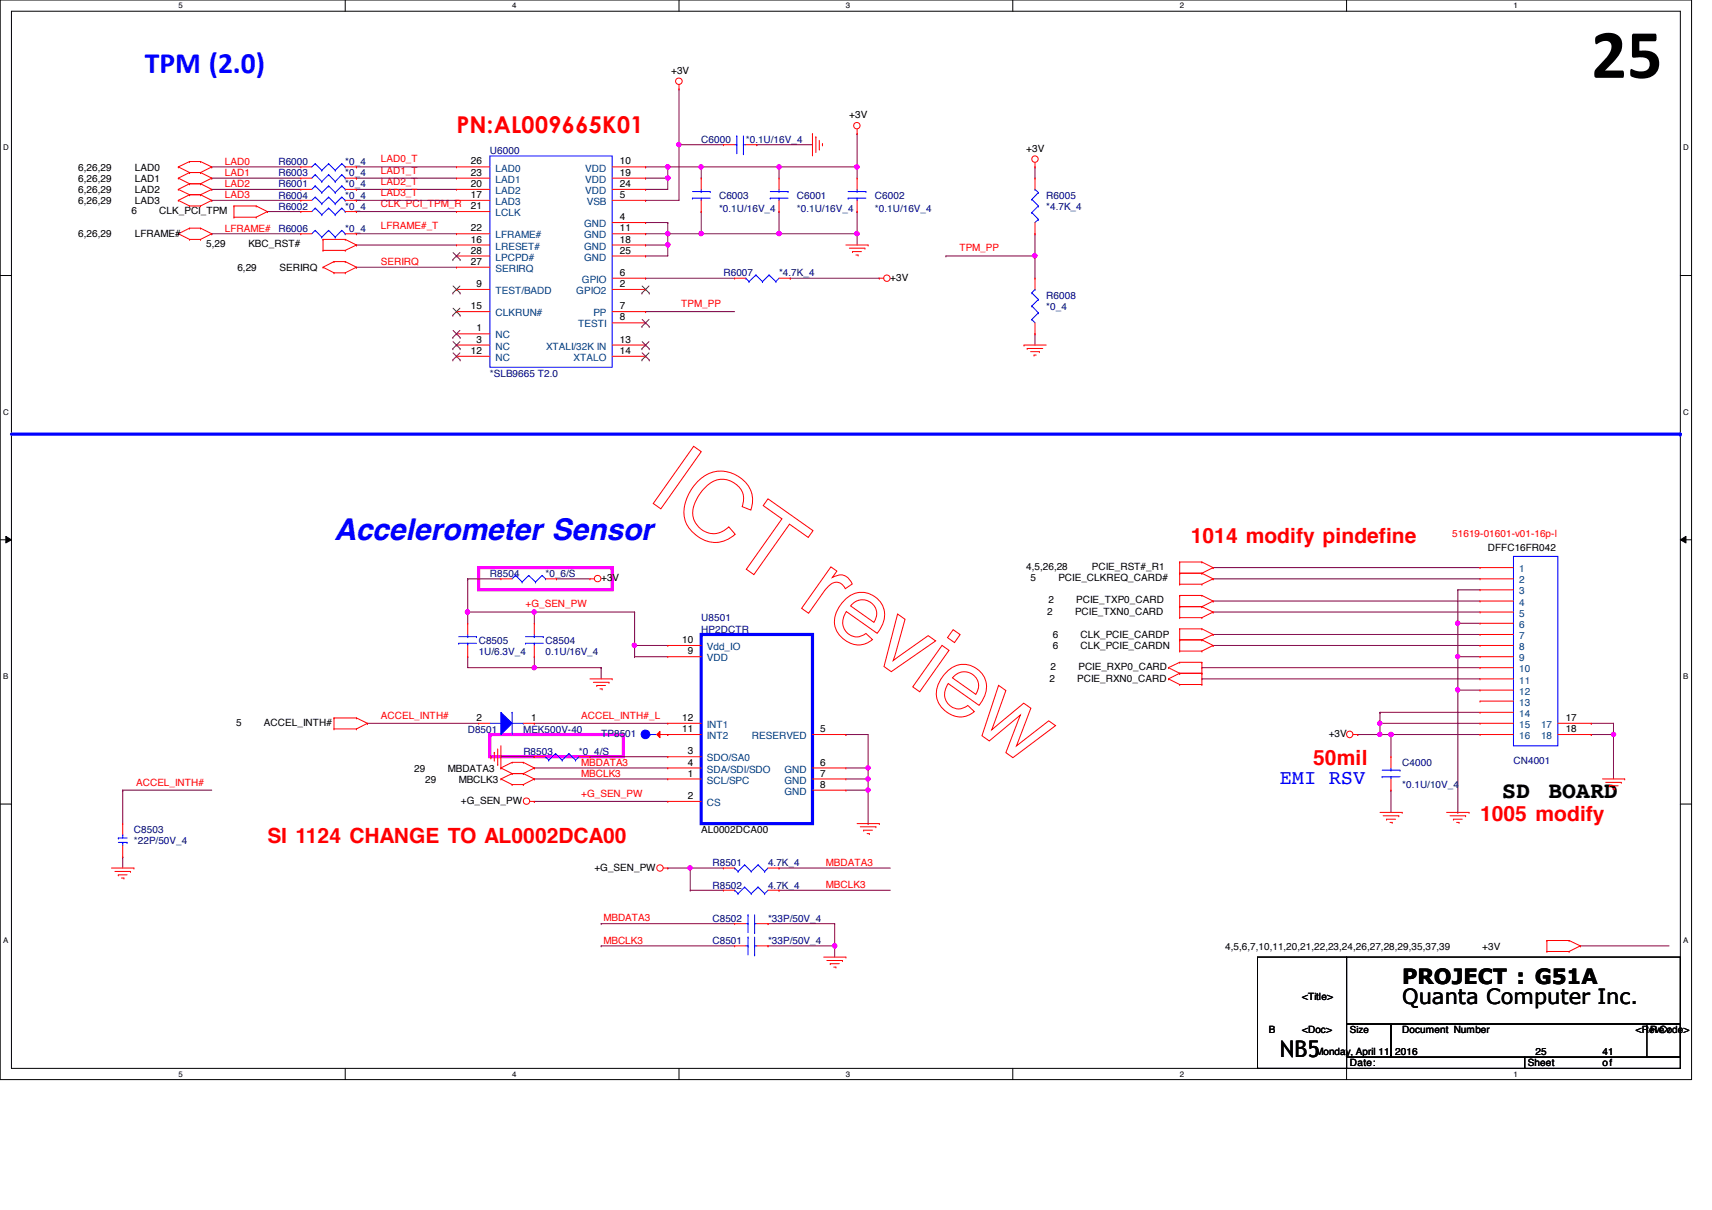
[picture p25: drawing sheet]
<svg xmlns="http://www.w3.org/2000/svg" width="297mm" height="210mm" viewBox="0 0 297 210" stroke-linecap="round" stroke-linejoin="round" font-family="sans-serif">
<defs><g id="words">
<text font-size="12.1" x="276.1" y="13.5">25</text>
<text font-size="5.2" fill="#00f" x="58" y="93.6">Accelerometer Sensor</text>
<text font-size="5.1" fill="#00f" x="25.1" y="12.6">TPM (2.0)</text>
<text font-size="4" fill="#f00" x="79.2" y="23.2">PN:AL009665K01</text>
<g font-size="4">
<text x="260.6" y="138.5">SD</text>
<text x="268.6" y="138.5">BOARD</text>
<text x="222" y="183.4">NB5</text>
</g>
<g font-size="3.6" fill="#f00">
<text x="206.6" y="94.1">1014 modify pindefine</text>
<text x="227.8" y="132.8">50mil</text>
<text x="256.8" y="142.4">1005 modify</text>
<text x="46.4" y="146.3">SI 1124 CHANGE TO AL0002DCA00</text>
</g>
<text font-size="3.6" fill="#00f" x="222" y="136">EMI RSV</text>
<g font-size="3.6">
<text x="243.3" y="170.7">PROJECT : G51A</text>
<text x="243.3" y="174.2">Quanta Computer Inc.</text>
</g>
<g font-size="1.7">
<text x="116.5" y="12.8">+3V</text>
<text x="147.4" y="20.5">+3V</text>
<text x="13.6" y="29.6">6,26,29</text>
<text x="23.4" y="29.6">LAD0</text>
<text x="81.7" y="28.5">26</text>
<text x="107.6" y="28.5">10</text>
<text x="178.1" y="26.3">+3V</text>
<text x="13.6" y="31.5">6,26,29</text>
<text x="13.6" y="33.5">6,26,29</text>
<text x="13.6" y="35.4">6,26,29</text>
<text x="23.4" y="31.5">LAD1</text>
<text x="23.4" y="33.5">LAD2</text>
<text x="23.4" y="35.4">LAD3</text>
<text x="81.7" y="34.3">17</text>
<text x="81.7" y="32.4">20</text>
<text x="81.7" y="30.5">23</text>
<text x="107.6" y="32.4">24</text>
<text x="107.6" y="30.5">19</text>
<text x="107.6" y="34.3">5</text>
<text x="13.6" y="41.2">6,26,29</text>
<text x="22.8" y="37.1">6</text>
<text x="23.4" y="41.2">LFRAME#</text>
<text x="27.6" y="37.1">CLK_PCI_TPM</text>
<text x="81.7" y="40.1">22</text>
<text x="81.7" y="36.3">21</text>
<text x="107.6" y="38.2">4</text>
<text x="107.6" y="40.1">11</text>
<text x="35.8" y="42.9">5,29</text>
<text x="41.2" y="47">6,29</text>
<text x="43.1" y="42.9">KBC_RST#</text>
<text x="48.5" y="47">SERIRQ</text>
<text x="81.7" y="42.1">16</text>
<text x="81.7" y="45.9">27</text>
<text x="81.7" y="44">28</text>
<text x="107.6" y="47.8">6</text>
<text x="107.6" y="42.1">18</text>
<text x="107.6" y="44">25</text>
<text x="81.7" y="53.6">15</text>
<text x="82.7" y="49.8">9</text>
<text x="107.6" y="49.8">2</text>
<text x="107.6" y="53.6">7</text>
<text x="154.5" y="48.7">+3V</text>
<text x="82.7" y="59.4">3</text>
<text x="82.7" y="57.5">1</text>
<text x="107.6" y="55.6">8</text>
<text x="107.6" y="59.4">13</text>
<text x="81.7" y="61.4">12</text>
<text x="107.6" y="61.4">14</text>
<text x="258.1" y="95.6">DFFC16FR042</text>
<text x="104.3" y="100.8">+3V</text>
<text x="178.1" y="98.9">4,5,26,28</text>
<text x="178.8" y="100.8">5</text>
<text x="183.6" y="100.8">PCIE_CLKREQ_CARD#</text>
<text x="189.4" y="98.9">PCIE_RST#_R1</text>
<text x="181.7" y="106.6">2</text>
<text x="181.9" y="104.7">2</text>
<text x="186.5" y="106.6">PCIE_TXN0_CARD</text>
<text x="186.7" y="104.7">PCIE_TXP0_CARD</text>
<text x="118.4" y="111.5">10</text>
<text x="119.3" y="113.5">9</text>
<text x="182.7" y="110.7">6</text>
<text x="182.7" y="112.6">6</text>
<text x="187.5" y="110.7">CLK_PCIE_CARDP</text>
<text x="187.5" y="112.6">CLK_PCIE_CARDN</text>
<text x="182.1" y="118.2">2</text>
<text x="182.3" y="116.3">2</text>
<text x="186.9" y="118.2">PCIE_RXN0_CARD</text>
<text x="187.1" y="116.3">PCIE_RXP0_CARD</text>
<text x="41" y="125.9">5</text>
<text x="45.8" y="125.9">ACCEL_INTH#</text>
<text x="82.7" y="125.1">2</text>
<text x="92.2" y="125.1">1</text>
<text x="118.4" y="125.1">12</text>
<text x="271.6" y="125.1">17</text>
<text x="118.4" y="127">11</text>
<text x="119.3" y="130.9">3</text>
<text x="142.3" y="127">5</text>
<text x="230.5" y="127.9">+3V</text>
<text x="271.6" y="127">18</text>
<text x="71.9" y="133.9">29</text>
<text x="73.8" y="135.8">29</text>
<text x="77.7" y="133.9">MBDATA3</text>
<text x="79.6" y="135.8">MBCLK3</text>
<text x="119.3" y="134.7">1</text>
<text x="119.3" y="132.8">4</text>
<text x="142.3" y="134.7">7</text>
<text x="142.3" y="136.7">8</text>
<text x="142.3" y="132.8">6</text>
<text x="80" y="139.4">+G_SEN_PW</text>
<text x="119.3" y="138.6">2</text>
<text x="121.7" y="144.5">AL0002DCA00</text>
<text x="103.1" y="151">+G_SEN_PW</text>
<text x="212.6" y="164.8">4,5,6,7,10,11,20,21,22,23,24,26,27,28,29,35,37,39</text>
<text x="257.2" y="164.8">+3V</text>
<text x="225.9" y="173.4">&lt;Title&gt;</text>
<text x="220.1" y="179.2">B</text>
<text x="225.9" y="179.2">&lt;Doc&gt;</text>
<text x="234.2" y="179.2">Size</text>
<text x="243.3" y="179.2">Document Number</text>
<text x="283.8" y="179.2">&lt;RevCode&gt;</text>
<text x="286.3" y="179.2">Rev</text>
<text x="228.2" y="183.1">Monday, April 11, 2016</text>
<text x="234.2" y="185">Date:</text>
<text x="265.1" y="185">Sheet</text>
<text x="266.4" y="183.1">25</text>
<text x="278" y="183.1">41</text>
<text x="278" y="185">of</text>
</g>
<g font-size="1.7" fill="#f00">
<text x="39" y="28.6">LAD0</text>
<text x="66.1" y="28.2">LAD0_T</text>
<text x="39" y="32.5">LAD2</text>
<text x="39" y="30.5">LAD1</text>
<text x="39" y="34.4">LAD3</text>
<text x="66.1" y="35.9">CLK_PCI_TPM_R</text>
<text x="66.1" y="32">LAD2_T</text>
<text x="66.1" y="30.1">LAD1_T</text>
<text x="66.1" y="34">LAD3_T</text>
<text x="39" y="40.2">LFRAME#</text>
<text x="66.1" y="39.8">LFRAME#_T</text>
<text x="66.1" y="46">SERIRQ</text>
<text x="166.5" y="43.6">TPM_PP</text>
<text x="118.2" y="53.3">TPM_PP</text>
<text x="252" y="93.1">51619-01601-v01-16p-l</text>
<text x="91.2" y="105.4">+G_SEN_PW</text>
<text x="66.1" y="124.7">ACCEL_INTH#</text>
<text x="100.8" y="124.7">ACCEL_INTH#_L</text>
<text x="23.6" y="136.3">ACCEL_INTH#</text>
<text x="100.8" y="132.8">MBDATA3</text>
<text x="100.8" y="134.7">MBCLK3</text>
<text x="100.8" y="138.2">+G_SEN_PW</text>
<text x="143.3" y="150.2">MBDATA3</text>
<text x="143.3" y="154.1">MBCLK3</text>
<text x="104.7" y="159.9">MBDATA3</text>
<text x="104.7" y="163.7">MBCLK3</text>
</g>
<g font-size="1.7" fill="#000080">
<text x="48.3" y="28.7">R6000</text>
<text x="59.9" y="28.7">*0_4</text>
<text x="85" y="26.7">U6000</text>
<text x="121.7" y="24.8">C6000</text>
<text x="129.4" y="24.8">*0.1U/16V_4</text>
<text x="48.3" y="34.5">R6004</text>
<text x="48.3" y="32.5">R6001</text>
<text x="48.3" y="30.6">R6003</text>
<text x="59.9" y="34.5">*0_4</text>
<text x="59.9" y="32.5">*0_4</text>
<text x="59.9" y="30.6">*0_4</text>
<text x="124.8" y="34.5">C6003</text>
<text x="138.3" y="34.5">C6001</text>
<text x="151.8" y="34.5">C6002</text>
<text x="181.5" y="34.5">R6005</text>
<text x="48.3" y="36.4">R6002</text>
<text x="48.3" y="40.2">R6006</text>
<text x="59.9" y="36.4">*0_4</text>
<text x="59.9" y="40.2">*0_4</text>
<text x="124.8" y="36.7">*0.1U/16V_4</text>
<text x="138.3" y="36.7">*0.1U/16V_4</text>
<text x="151.8" y="36.7">*0.1U/16V_4</text>
<text x="181.5" y="36.4">*4.7K_4</text>
<text x="125.5" y="48">R6007</text>
<text x="135.2" y="48">*4.7K_4</text>
<text x="181.5" y="51.8">R6008</text>
<text x="181.5" y="53.8">*0_4</text>
<text x="85" y="65.3">*SLB9665 T2.0</text>
<text x="85" y="100.1">R8504</text>
<text x="94.7" y="100.1">*0_6/S</text>
<text x="121.7" y="107.8">U8501</text>
<text x="83.1" y="111.7">C8505</text>
<text x="83.1" y="113.6">1U/6.3V_4</text>
<text x="94.7" y="111.7">C8504</text>
<text x="94.7" y="113.6">0.1U/16V_4</text>
<text x="121.7" y="109.7">HP2DCTR</text>
<text x="81.1" y="127.1">D8501</text>
<text x="90.8" y="127.1">MEK500V-40</text>
<text x="90.8" y="131">R8503</text>
<text x="100.5" y="131">*0_4/S</text>
<text x="104.3" y="127.9">TP8501</text>
<text x="243.3" y="132.9">C4000</text>
<text x="243.3" y="136.7">*0.1U/10V_4</text>
<text x="262.6" y="132.5">CN4001</text>
<text x="23.2" y="144.5">C8503</text>
<text x="23.2" y="146.4">*22P/50V_4</text>
<text x="123.6" y="154.1">R8502</text>
<text x="123.6" y="150.3">R8501</text>
<text x="133.3" y="154.1">4.7K_4</text>
<text x="133.3" y="150.3">4.7K_4</text>
<text x="123.6" y="159.9">C8502</text>
<text x="133.3" y="159.9">*33P/50V_4</text>
<text x="123.6" y="163.8">C8501</text>
<text x="133.3" y="163.8">*33P/50V_4</text>
</g>
<g font-size="1.7" fill="#004080">
<text x="86" y="29.8">LAD0</text>
<text x="101.6" y="29.8">VDD</text>
<text x="86" y="35.6">LAD3</text>
<text x="86" y="33.7">LAD2</text>
<text x="86" y="31.7">LAD1</text>
<text x="101.6" y="33.7">VDD</text>
<text x="101.6" y="31.7">VDD</text>
<text x="101.8" y="35.6">VSB</text>
<text x="86" y="41.4">LFRAME#</text>
<text x="86" y="37.5">LCLK</text>
<text x="101.3" y="39.4">GND</text>
<text x="101.3" y="41.4">GND</text>
<text x="86" y="43.3">LRESET#</text>
<text x="86" y="47.2">SERIRQ</text>
<text x="86" y="45.2">LPCPD#</text>
<text x="101.3" y="43.3">GND</text>
<text x="101.3" y="45.2">GND</text>
<text x="86" y="51">TEST/BADD</text>
<text x="100" y="51">GPIO2</text>
<text x="101" y="49.1">GPIO</text>
<text x="86" y="58.7">NC</text>
<text x="86" y="54.9">CLKRUN#</text>
<text x="100.3" y="56.8">TESTI</text>
<text x="103" y="54.9">PP</text>
<text x="86" y="60.7">NC</text>
<text x="86" y="62.6">NC</text>
<text x="94.7" y="60.7">XTALI/32K IN</text>
<text x="99.5" y="62.6">XTALO</text>
<text x="263.6" y="99.3">1</text>
<text x="263.6" y="101.2">2</text>
<text x="263.6" y="103.1">3</text>
<text x="263.6" y="105.1">4</text>
<text x="263.6" y="107">5</text>
<text x="122.6" y="112.8">Vdd_IO</text>
<text x="263.6" y="108.9">6</text>
<text x="263.6" y="110.9">7</text>
<text x="263.6" y="112.8">8</text>
<text x="122.6" y="114.7">VDD</text>
<text x="263.6" y="114.7">9</text>
<text x="263.6" y="116.6">10</text>
<text x="263.6" y="118.6">11</text>
<text x="263.6" y="120.5">12</text>
<text x="263.6" y="122.4">13</text>
<text x="263.6" y="124.4">14</text>
<text x="122.6" y="128.2">INT2</text>
<text x="122.6" y="126.3">INT1</text>
<text x="130.5" y="128.2">RESERVED</text>
<text x="263.6" y="126.3">15</text>
<text x="263.6" y="128.2">16</text>
<text x="267.4" y="126.3">17</text>
<text x="267.4" y="128.2">18</text>
<text x="122.6" y="135.9">SCL/SPC</text>
<text x="122.6" y="132.1">SDO/SA0</text>
<text x="122.6" y="134">SDA/SDI/SDO</text>
<text x="136.1" y="135.9">GND</text>
<text x="136.1" y="137.9">GND</text>
<text x="136.1" y="134">GND</text>
<text x="122.6" y="139.8">CS</text>
</g>
<g font-size="1.4">
<text x="30.9" y="1.4">5</text>
<text x="88.9" y="1.4">4</text>
<text x="146.8" y="1.4">3</text>
<text x="204.7" y="1.4">2</text>
<text x="262.6" y="1.4">1</text>
<text x=".5" y="26.1">D</text>
<text x="292.1" y="26.1">D</text>
<text x=".5" y="71.9">C</text>
<text x="292.1" y="71.9">C</text>
<text x=".5" y="117.8">B</text>
<text x="292.1" y="117.8">B</text>
<text x=".5" y="163.6">A</text>
<text x="292.1" y="163.6">A</text>
<text x="30.9" y="186.8">5</text>
<text x="88.9" y="186.8">4</text>
<text x="146.8" y="186.8">3</text>
<text x="204.7" y="186.8">2</text>
<text x="262.6" y="186.8">1</text>
</g>
</g></defs>
<path d="M0 0h293.5v187.3h-293.5zM2 1.9h289.5v183.4h-289.5z" fill="none" stroke="#000" stroke-width=".17"/>
<g fill="#fff">
<path d="M30.9 .2h.8v1.5h-.8z"/>
<path d="M30.9 185.5h.8v1.6h-.8z"/>
</g>
<path d="M59.9 0v1.9M59.9 185.3v2" fill="none" stroke="#000" stroke-width=".17"/>
<g fill="#fff">
<path d="M88.9 .2h.7v1.5h-.7z"/>
<path d="M88.9 185.5h.7v1.6h-.7z"/>
</g>
<path d="M117.8 0v1.9M117.8 185.3v2" fill="none" stroke="#000" stroke-width=".17"/>
<g fill="#fff">
<path d="M146.8 .2h.7v1.5h-.7z"/>
<path d="M146.8 185.5h.7v1.6h-.7z"/>
</g>
<path d="M175.7 0v1.9M175.7 185.3v2" fill="none" stroke="#000" stroke-width=".17"/>
<g fill="#fff">
<path d="M204.7 .2h.7v1.5h-.7z"/>
<path d="M204.7 185.5h.7v1.6h-.7z"/>
</g>
<path d="M233.6 0v1.9M233.6 185.3v2" fill="none" stroke="#000" stroke-width=".17"/>
<g fill="#fff">
<path d="M262.6 .2h.8v1.5h-.8z"/>
<path d="M262.6 185.5h.8v1.6h-.8z"/>
<path d="M.5 24.8h1v1.6h-1z"/>
<path d="M292.1 24.8h.9v1.6h-.9z"/>
<path d="M.5 70.7h1v1.5h-1z"/>
<path d="M292.1 70.7h.9v1.5h-.9z"/>
</g>
<path d="M0 47.8h2M291.5 47.8h2" fill="none" stroke="#000" stroke-width=".17"/>
<g fill="#fff">
<path d="M.5 116.5h.9v1.6h-.9z"/>
<path d="M292.1 116.5h.8v1.6h-.8z"/>
</g>
<path d="M0 93.6h2M1 93l1 .6-1 .6zM291.5 93.6l1-.6v1.2zM291.5 93.6h2" fill="none" stroke="#000" stroke-width=".17"/>
<path d="M1 93l1 .6-1 .6zM291.5 93.6l1-.6v1.2z" fill="#000"/>
<g fill="#fff">
<path d="M.5 162.4h.9v1.5h-.9z"/>
<path d="M292.1 162.4h.8v1.5h-.8z"/>
</g>
<path d="M0 139.5h2M291.5 139.5h2" fill="none" stroke="#000" stroke-width=".17"/>
<path d="M2 75.3h289.5" fill="none" stroke="#00f" stroke-width=".55"/>
<circle cx="291.5" cy="75.3" r=".28" fill="#00f"/>
<path d="M83.1 98.5h23.1v3.8h-23.1zM85 127.4h23.2v3.9h-23.2z" fill="none" stroke="#f0f" stroke-width=".55"/>
<path d="M46.4 36.7h.1M46.4 36.7h5.8M117.8 25.1h.1M117.8 25.1v9.7M131.3 25.1h.1M131.3 25.1h9.7M112 48.3h.1M112 48.3h15.5M137.1 48.3h.1M137.1 48.3h15.5" fill="none" stroke="#800040" stroke-width=".17"/>
<circle cx="117.8" cy="25.1" r=".37" fill="#f0f"/>
<circle cx="117.8" cy="25.1" r=".37" fill="none" stroke="#f0f" stroke-width=".17"/>
<path d="M61.8 36.7h.1M61.8 36.7h17.4M117.8 25.1h.1M117.8 25.1h7.7M61.8 46.4h.1M61.8 42.5h.1M61.8 46.4h17.4M61.8 42.5h17.4M115.9 40.6h.1M115.9 40.6v1.9" fill="none" stroke="#800040" stroke-width=".17"/>
<circle cx="115.9" cy="40.5" r=".37" fill="#f0f"/>
<circle cx="115.9" cy="40.5" r=".37" fill="none" stroke="#f0f" stroke-width=".17"/>
<path d="M115.9 30.9h.1M115.9 30.9v2M148.7 23.2h.1M148.7 36.7h.1M148.7 23.2v5.8M148.7 36.7v3.9h-13.5M112 54.1h.1M112 54.1h15.5M135.2 40.6h.1" fill="none" stroke="#800040" stroke-width=".17"/>
<circle cx="148.7" cy="40.5" r=".37" fill="#f0f"/>
<circle cx="148.7" cy="40.5" r=".37" fill="none" stroke="#f0f" stroke-width=".17"/>
<circle cx="135.2" cy="40.5" r=".37" fill="#f0f"/>
<circle cx="135.2" cy="40.5" r=".37" fill="none" stroke="#f0f" stroke-width=".17"/>
<path d="M112 38.6h.1M112 32.9h.1M112 29h.1M112 38.6h3.9M112 32.9h3.9M112 29h3.9M135.2 29h.1M135.2 29h13.5M112 40.6h.1M112 40.6h3.9M115.9 42.5h.1M115.9 42.5v1.9" fill="none" stroke="#800040" stroke-width=".17"/>
<circle cx="148.7" cy="29" r=".38" fill="#f0f"/>
<circle cx="148.7" cy="29" r=".38" fill="none" stroke="#f0f" stroke-width=".17"/>
<circle cx="135.2" cy="29" r=".38" fill="#f0f"/>
<circle cx="135.2" cy="29" r=".38" fill="none" stroke="#f0f" stroke-width=".17"/>
<path d="M112 30.9h.1M115.9 29h.1M115.9 29v1.9h-3.9M135.2 29h.1M135.2 29v1.9M148.7 29h.1M148.7 29v1.9" fill="none" stroke="#800040" stroke-width=".17"/>
<circle cx="115.9" cy="30.9" r=".37" fill="#f0f"/>
<circle cx="115.9" cy="30.9" r=".37" fill="none" stroke="#f0f" stroke-width=".17"/>
<circle cx="115.9" cy="29" r=".38" fill="#f0f"/>
<circle cx="115.9" cy="29" r=".38" fill="none" stroke="#f0f" stroke-width=".17"/>
<g fill="none" stroke="#800040" stroke-width=".17">
<path d="M115.9 38.6h.1M115.9 38.6v2M121.7 29h.1M121.7 29h13.5M135.2 36.7h.1M135.2 36.7v3.9h-13.5M112 44.4h.1M112 42.5h.1M112 44.4h3.9M112 42.5h3.9M121.7 40.6h.1M148.7 40.6h.1"/>
<path d="M148.7 40.6v1.9"/>
</g>
<circle cx="115.9" cy="42.5" r=".38" fill="#f0f"/>
<circle cx="115.9" cy="42.5" r=".38" fill="none" stroke="#f0f" stroke-width=".17"/>
<path d="M121.7 36.7h.1M121.7 36.7v3.9" fill="none" stroke="#800040" stroke-width=".17"/>
<circle cx="121.6" cy="40.5" r=".37" fill="#f0f"/>
<circle cx="121.6" cy="40.5" r=".37" fill="none" stroke="#f0f" stroke-width=".17"/>
<path d="M115.9 29h.1M115.9 29h5.8M121.7 29h.1M121.7 29v1.9" fill="none" stroke="#800040" stroke-width=".17"/>
<circle cx="121.6" cy="29" r=".38" fill="#f0f"/>
<circle cx="121.6" cy="29" r=".38" fill="none" stroke="#f0f" stroke-width=".17"/>
<g fill="none" stroke="#800040" stroke-width=".17">
<path d="M36.7 32.9h.1M36.7 29h.1M36.7 30.9h.1M36.7 34.8h.1M36.7 34.8h15.5M36.7 32.9h15.5M36.7 30.9h15.5M36.7 29h15.5M61.8 32.9h.1M61.8 30.9h.1M61.8 29h.1M61.8 34.8h.1"/>
<path d="M61.8 34.8h17.4M61.8 32.9h17.4M61.8 30.9h17.4M61.8 29h17.4M112 34.8h.1M112 34.8h5.8M179.6 29h.1M179.6 29v1.9M36.7 40.6h.1M36.7 40.6h15.5M61.8 40.6h.1M61.8 40.6h17.4"/>
<path d="M115.9 40.6h.1M115.9 40.6h5.8M164.1 44.4h.1M179.6 57.9h.1M179.6 40.6h.1M179.6 40.6v3.8h-15.5M179.6 57.9v2"/>
</g>
<circle cx="179.5" cy="44.4" r=".37" fill="#f0f"/>
<circle cx="179.5" cy="44.4" r=".37" fill="none" stroke="#f0f" stroke-width=".17"/>
<path d="M117.8 15.5h.1M117.8 15.5v9.6M179.6 44.4h.1M179.6 44.4v3.9M241.3 127.4h.1M241.3 127.4v3.9M241.3 127.4h15.5" fill="none" stroke="#800040" stroke-width=".17"/>
<circle cx="241.3" cy="127.4" r=".37" fill="#f0f"/>
<circle cx="241.3" cy="127.4" r=".37" fill="none" stroke="#f0f" stroke-width=".17"/>
<path d="M235.6 127.4h.1M235.6 127.4h3.8M241.3 137.1h.1M241.3 137.1v3.8" fill="none" stroke="#800040" stroke-width=".17"/>
<circle cx="239.4" cy="127.4" r=".37" fill="#f0f"/>
<circle cx="239.4" cy="127.4" r=".37" fill="none" stroke="#f0f" stroke-width=".17"/>
<path d="M239.4 123.6h.1M239.4 125.5h.1M239.4 123.6h17.4M239.4 125.5h17.4" fill="none" stroke="#800040" stroke-width=".17"/>
<circle cx="239.4" cy="125.5" r=".38" fill="#f0f"/>
<circle cx="239.4" cy="125.5" r=".38" fill="none" stroke="#f0f" stroke-width=".17"/>
<path d="M239.4 123.6h.1M239.4 127.4h.1M239.4 125.5h.1M239.4 123.6v3.8M239.4 127.4h1.9M276.1 125.5h.1M276.1 125.5h3.8M279.9 125.5h.1M279.9 125.5v1.9" fill="none" stroke="#800040" stroke-width=".17"/>
<circle cx="280" cy="127.4" r=".37" fill="#f0f"/>
<circle cx="280" cy="127.4" r=".37" fill="none" stroke="#f0f" stroke-width=".17"/>
<path d="M252.9 102.3h.1M252.9 108.1h.1M252.9 102.3h3.9M252.9 108.1h3.9M276.1 127.4h.1M276.1 127.4h3.8M279.9 127.4h.1M279.9 127.4v7.7M274.2 164.1h.1M274.2 164.1h15.4" fill="none" stroke="#800040" stroke-width=".17"/>
<circle cx="252.9" cy="108.1" r=".37" fill="#f0f"/>
<circle cx="252.9" cy="108.1" r=".37" fill="none" stroke="#f0f" stroke-width=".17"/>
<path d="M252.9 113.9h.1M252.9 119.7h.1M252.9 108.1h.1M252.9 113.9h3.9M252.9 119.7h3.9M252.9 102.3v38.6M252.9 140.9h.1" fill="none" stroke="#800040" stroke-width=".17"/>
<circle cx="252.9" cy="119.7" r=".38" fill="#f0f"/>
<circle cx="252.9" cy="119.7" r=".38" fill="none" stroke="#f0f" stroke-width=".17"/>
<circle cx="252.9" cy="113.9" r=".37" fill="#f0f"/>
<circle cx="252.9" cy="113.9" r=".37" fill="none" stroke="#f0f" stroke-width=".17"/>
<g fill="none" stroke="#800040" stroke-width=".17">
<path d="M210.5 98.5h.1M210.5 98.5h46.3M208.5 115.8h.1M208.5 117.8h.1M208.5 115.8h48.3M208.5 117.8h48.3M210.5 104.3h.1M210.5 106.2h.1M210.5 110.1h.1M210.5 112h.1M210.5 100.4h.1M210.5 104.3h46.3"/>
<path d="M210.5 106.2h46.3M210.5 110.1h46.3M210.5 112h46.3M210.5 100.4h46.3M133.3 164.1h.1M133.3 164.1h11.5M144.8 164.1h.1M144.8 164.1v1.9"/>
</g>
<circle cx="144.8" cy="164.1" r=".38" fill="#f0f"/>
<circle cx="144.8" cy="164.1" r=".38" fill="none" stroke="#f0f" stroke-width=".17"/>
<path d="M115.9 150.6h.1M115.9 150.6h3.9M104.3 160.2h.1M104.3 164.1h.1M104.3 160.2h23.2M104.3 164.1h23.2M133.3 160.2h.1M133.3 160.2h11.5M144.8 160.2h.1M144.8 160.2v3.9" fill="none" stroke="#800040" stroke-width=".17"/>
<circle cx="119.7" cy="150.6" r=".37" fill="#f0f"/>
<circle cx="119.7" cy="150.6" r=".37" fill="none" stroke="#f0f" stroke-width=".17"/>
<g fill="none" stroke="#800040" stroke-width=".17">
<path d="M81.1 113.9h.1M81.1 106.2h.1M81.1 113.9v1.9M81.1 106.2h29M92.7 106.2h.1M104.3 115.8h.1M104.3 115.8v2M110.1 112h.1M110.1 112v1.9M21.3 137.1h.1M21.3 137.1v5.8M21.3 137.1h15.4"/>
<path d="M63.8 125.5h.1M63.8 125.5h19.3M92.7 133.2h.1M92.7 135.1h.1M92.7 125.5h.1M92.7 139h.1M92.7 133.2h23.2M92.7 135.1h23.2M92.7 125.5h23.2M92.7 139h23.2M21.3 148.7h.1M21.3 148.7v1.9"/>
<path d="M119.8 150.6h.1M119.8 154.4h.1M119.8 150.6v3.8M119.8 154.4h5.7M119.8 150.6h5.7M135.2 150.6h.1M135.2 154.4h.1M135.2 154.4h19.3M135.2 150.6h19.3"/>
</g>
<circle cx="92.7" cy="106.2" r=".38" fill="#f0f"/>
<circle cx="92.7" cy="106.2" r=".38" fill="none" stroke="#f0f" stroke-width=".17"/>
<path d="M81.1 106.2h.1M81.1 106.2v1.9M92.7 113.9h.1M92.7 106.2h.1M92.7 113.9v1.9h11.6M92.7 106.2v1.9M104.3 115.8h.1" fill="none" stroke="#800040" stroke-width=".17"/>
<circle cx="81.1" cy="106.2" r=".38" fill="#f0f"/>
<circle cx="81.1" cy="106.2" r=".38" fill="none" stroke="#f0f" stroke-width=".17"/>
<path d="M81.1 100.4h.1M81.1 100.4v5.8M110.1 113.9h.1M110.1 106.2h.1M110.1 112h.1M110.1 113.9h5.8M110.1 106.2v5.8M110.1 112h5.8M86.9 131.3h.1M86.9 131.3h5.8M102.4 131.3h.1M102.4 131.3h13.5" fill="none" stroke="#800040" stroke-width=".17"/>
<circle cx="110.1" cy="111.9" r=".37" fill="#f0f"/>
<circle cx="110.1" cy="111.9" r=".37" fill="none" stroke="#f0f" stroke-width=".17"/>
<path d="M81.1 100.4h.1M81.1 100.4h5.8M81.1 115.8h11.6M92.7 115.8h.1M96.6 100.4h.1M96.6 100.4h5.8M146.8 127.4h.1M146.8 127.4h3.8v5.8M150.6 133.2h.1" fill="none" stroke="#800040" stroke-width=".17"/>
<circle cx="92.7" cy="115.8" r=".38" fill="#f0f"/>
<circle cx="92.7" cy="115.8" r=".38" fill="none" stroke="#f0f" stroke-width=".17"/>
<path d="M146.8 133.2h3.8M150.6 133.2h.1" fill="none" stroke="#800040" stroke-width=".17"/>
<circle cx="150.6" cy="133.2" r=".37" fill="#f0f"/>
<circle cx="150.6" cy="133.2" r=".37" fill="none" stroke="#f0f" stroke-width=".17"/>
<path d="M146.8 135.1h3.8M150.6 135.1h.1M150.6 133.2v1.9" fill="none" stroke="#800040" stroke-width=".17"/>
<circle cx="150.6" cy="135.1" r=".38" fill="#f0f"/>
<circle cx="150.6" cy="135.1" r=".38" fill="none" stroke="#f0f" stroke-width=".17"/>
<path d="M146.8 137.1h3.8M150.6 137.1h.1M150.6 135.1v2" fill="none" stroke="#800040" stroke-width=".17"/>
<circle cx="150.6" cy="137" r=".37" fill="#f0f"/>
<circle cx="150.6" cy="137" r=".37" fill="none" stroke="#f0f" stroke-width=".17"/>
<path d="M150.6 137.1v5.8M150.6 142.9h.1" fill="none" stroke="#800040" stroke-width=".17"/>
<g fill="none" stroke="#f00" stroke-width=".17">
<path d="M117.8 15.5h.1M117.8 14.7v.8M30.9 29h.1M30.9 30.9h.1M30.9 32.9h.1M30.9 34.8h.1M30.9 29l2 .9M30.9 30.9l2 1M30.9 32.9l2 .9M30.9 34.8l2 .9M32.9 28h.1M32.9 29.9h.1"/>
<path d="M32.9 31.9h.1M32.9 33.8h.1M32.9 35.7h.1M32.9 39.6h.1M32.9 35.7h1.9M32.9 28l-2 1M32.9 28h1.9M32.9 29.9h1.9M32.9 29.9l-2 1M32.9 31.9h1.9M32.9 31.9l-2 1M32.9 33.8h1.9"/>
<path d="M32.9 33.8l-2 1M32.9 39.6l-2 1M32.9 39.6h1.9M34.8 28h.1M34.8 29.9h.1M34.8 31.9h.1M34.8 33.8h.1M34.8 35.7h.1M34.8 39.6h.1M34.8 28l1.9 1M34.8 29.9l1.9 1M34.8 31.9l1.9 1"/>
<path d="M34.8 33.8l1.9 1M34.8 39.6l1.9 1M36.7 29h.1M36.7 30.9h.1M36.7 32.9h.1M36.7 34.8h.1M36.7 29l-1.9 .9M36.7 30.9l-1.9 1M36.7 32.9l-1.9 .9M36.7 34.8l-1.9 .9M40.6 35.7h.1M40.6 37.7h.1"/>
<path d="M40.6 35.7h3.8M40.6 35.7v2M40.6 37.7h3.8M44.4 35.7h.1M44.4 37.7h.1M44.4 35.7l2 1M46.4 36.7h.1M46.4 36.7l-2 1M52.2 29h.1M52.2 36.7h.1M52.2 34.8h.1M52.2 29h1.9"/>
<path d="M52.2 36.7h1.9M52.2 34.8h1.9M59.9 29h1.9M59.9 36.7h1.9M59.9 34.8h1.9M61.8 29h.1M61.8 36.7h.1M61.8 34.8h.1M125.5 25.1h.1M125.5 25.1h2M129.4 25.1h1.9M131.3 25.1h.1"/>
<path d="M141 23.2h.1M141 23.2v3.9M141.6 23.7h.1M141.6 23.7v2.8M142.2 25.9h.1M142.2 24.3v1.6M142.7 24.9h.1M142.7 24.9v.4M148.7 23.2h.1M148.7 22.4v.8M179.6 29h.1M179.6 30.9h.1"/>
<path d="M179.6 28.2v.8M179.6 30.9v2M179.6 38.6v2M30.9 40.6h.1M30.9 40.6l2 .9M32.9 41.5h.1M32.9 41.5h1.9M34.8 41.5h.1M36.7 40.6h.1M36.7 40.6l-1.9 .9M56 46.4h.1M56 41.5h.1"/>
<path d="M56 43.4h.1M56 46.4l2 .9M56 41.5h3.9M56 41.5v1.9M56 43.4h3.9M58 45.4h.1M58 47.3h.1M58 45.4l-2 1M58 45.4h1.9M58 47.3h1.9M59.9 45.4h.1M59.9 47.3h.1"/>
<path d="M59.9 41.5h.1M59.9 43.4h.1M59.9 45.4l1.9 1M59.9 41.5l1.9 1M61.8 46.4h.1M61.8 42.5h.1M61.8 46.4l-1.9 .9M61.8 42.5l-1.9 .9M146.8 42.5h3.8M147.4 43.1h2.7M147.9 43.6h.1M147.9 43.6h1.6"/>
<path d="M148.5 44.2h.4M148.9 44.2h.1M150.1 43.1h.1M150.6 42.5h.1M152.6 48.3h.1M152.6 48.3h.7M177.7 59.9h.1M177.7 59.9h3.8M179.6 40.6h.1M178.2 60.5h.1M178.2 60.5h2.7M178.8 61h1.5"/>
<path d="M179.4 61.6h.1M179.4 61.6h.4M180.3 61h.1M204.7 99.4h.1M204.7 97.5h.1M204.7 97.5v3.8M204.7 97.5h3.8M204.7 99.4h3.8M208.5 97.5h.1M208.5 99.4h.1M208.5 97.5l2 1M208.5 99.4l2 1"/>
<path d="M210.5 98.5h.1M210.5 98.5l-2 .9M256.8 98.5h.1M256.8 98.5h5.8M92.7 108.1h.1M92.7 113.9h.1M92.7 108.1v2M92.7 112v1.9M102.4 100.4h.1M102.4 117.8h3.8M102.4 100.4h.7M103 118.4h2.7"/>
<path d="M103.5 118.9h.1M103.5 118.9h1.6M104.1 119.5h.4M104.5 119.5h.1M105.7 118.4h.1M106.2 117.8h.1M202.7 117.8h.1M202.7 115.8h.1M202.7 117.8l2 .9M202.7 115.8l2 1M204.7 111h.1M204.7 109.1h.1"/>
<path d="M204.7 112.9h.1M204.7 116.8h.1M204.7 118.7h.1M204.7 114.9h.1M204.7 107.1h.1M204.7 105.2h.1M204.7 103.3h.1M204.7 101.3h.1M204.7 109.1h3.8M204.7 111h3.8M204.7 103.3v3.8M204.7 109.1v3.8"/>
<path d="M204.7 112.9h3.8M204.7 116.8l-2 1M204.7 116.8h3.8M204.7 118.7h3.8M204.7 114.9l-2 .9M204.7 114.9h3.8M204.7 105.2h3.8M204.7 107.1h3.8M204.7 103.3h3.8M204.7 101.3h3.8M208.5 109.1h.1M208.5 111h.1"/>
<path d="M208.5 112.9h.1M208.5 116.8h.1M208.5 118.7h.1M208.5 114.9h.1M208.5 105.2h.1M208.5 107.1h.1M208.5 103.3h.1M208.5 101.3h.1M208.5 109.1l2 1M208.5 111l2 1M208.5 114.9v3.8M208.5 105.2l2 1"/>
<path d="M208.5 103.3l2 1M210.5 110.1h.1M210.5 112h.1M210.5 106.2h.1M210.5 104.3h.1M210.5 100.4h.1M210.5 110.1l-2 .9M210.5 112l-2 .9M210.5 106.2l-2 .9M210.5 104.3l-2 .9M210.5 100.4l-2 .9M256.8 100.4h.1"/>
<path d="M256.8 102.3h.1M256.8 104.3h.1M256.8 106.2h.1M256.8 108.1h.1M256.8 110.1h.1M256.8 112h.1M256.8 113.9h.1M256.8 115.8h.1M256.8 117.8h.1M256.8 119.7h.1M256.8 117.8h5.8M256.8 100.4h5.8"/>
<path d="M256.8 102.3h5.8M256.8 104.3h5.8M256.8 106.2h5.8M256.8 108.1h5.8M256.8 110.1h5.8M256.8 112h5.8M256.8 113.9h5.8M256.8 115.8h5.8M256.8 119.7h5.8M58 126.4h.1M58 124.5h.1M58 126.4h3.8"/>
<path d="M58 124.5v1.9M58 124.5h3.8M61.8 126.4h.1M61.8 124.5h.1M61.8 124.5l2 1M63.8 125.5h.1M63.8 125.5l-2 .9M85.2 131.5h.1M85.2 131.1v.4M85.8 130.5h.1M85.8 130.5v1.5M86.4 132.6h.1"/>
<path d="M86.4 129.9v2.7M86.9 133.2h.1M86.9 135.1h.1M86.9 133.2l2 1M86.9 135.1l2 1M86.9 129.4v3.8M88.9 132.2h.1M88.9 134.2h.1M88.9 136.1h.1M88.9 132.2l-2 1M88.9 132.2h1.9M88.9 134.2h1.9"/>
<path d="M88.9 134.2l-2 .9M88.9 136.1h1.9M90.8 132.2h.1M90.8 134.2h.1M90.8 136.1h.1M90.8 132.2l1.9 1M90.8 134.2l1.9 .9M91.9 139h.8M92.7 133.2h.1M92.7 135.1h.1M92.7 139h.1M92.7 133.2l-1.9 1"/>
<path d="M92.7 135.1l-1.9 1M234.8 127.4h.8M235.6 127.4h.1M241.3 137.1h.1M241.3 131.3h.1M241.3 131.3v1.9M241.3 135.1v2M256.8 121.6h.1M256.8 123.6h.1M256.8 125.5h.1M256.8 127.4h.1M256.8 127.4h5.8"/>
<path d="M256.8 121.6h5.8M256.8 123.6h5.8M256.8 125.5h5.8M270.3 127.4h5.8M270.3 125.5h5.8M276.1 125.5h.1M276.1 127.4h.1M278 135.1h3.9M278.6 135.7h2.7M279.2 136.3h.1M279.2 136.3h1.6M279.8 136.9h.4"/>
<path d="M280.2 136.9h.1M281.3 135.7h.1M281.9 135.1h.1M19.3 150.6h3.9M19.9 151.2h2.7M20.5 151.8h.1M20.5 151.8h1.6M21.1 152.3h.4M21.3 148.7h.1M21.3 142.9h.1M21.3 142.9v1.9M21.3 146.7v2"/>
<path d="M21.5 152.3h.1M22.6 151.2h.1M23.2 150.6h.1M115.1 150.6h.8M115.9 150.6h.1M148.7 142.9h3.9M149.3 143.4h2.7M149.9 144h.1M149.9 144h1.5M150.4 144.6h.4M150.8 144.6h.1M152 143.4h.1"/>
<path d="M152.6 142.9h.1M239.4 140.9h3.9M240 141.5h2.7M240.6 142.1h.1M240.6 142.1h1.5M241.2 142.7h.4M241.6 142.7h.1M242.7 141.5h.1M243.3 140.9h.1M251 140.9h3.9M251.6 141.5h2.7M252.2 142.1h.1"/>
<path d="M252.2 142.1h1.5M252.7 142.7h.4M253.1 142.7h.1M254.3 141.5h.1M254.9 140.9h.1M127.5 164.1h.1M127.5 164.1h1.9M131.3 164.1h2M133.3 164.1h.1M142.9 166h3.9M143.5 166.6h2.7M144.1 167.2h.1"/>
<path d="M144.1 167.2h1.5M144.6 167.8h.4M145 167.8h.1M146.2 166.6h.1M146.8 166h.1M268.4 165.1h.1M268.4 163.2h.1M268.4 163.2h3.8M268.4 165.1h3.8M268.4 163.2v1.9M272.2 163.2h.1M272.2 165.1h.1"/>
<path d="M272.2 163.2l2 .9M274.2 164.1h.1M274.2 164.1l-2 1"/>
<circle cx="117.8" cy="14.1" r=".56"/>
<circle cx="148.7" cy="21.8" r=".56"/>
<circle cx="179.6" cy="27.6" r=".56"/>
<circle cx="153.9" cy="48.3" r=".56"/>
<circle cx="103.7" cy="100.4" r=".56"/>
<circle cx="91.3" cy="139" r=".56"/>
<circle cx="234.2" cy="127.4" r=".56"/>
<circle cx="114.5" cy="150.6" r=".56"/>
</g>
<path d="M218.2 166h15.4v19.3h-15.4zM233.6 166h57.9v11.6h-57.9zM233.6 177.6h7.7v5.8h-7.7zM241.3 177.6h50.2v5.8h-50.2zM285.7 177.6h5.8v5.8h-5.8zM233.6 183.4h30.9v1.9h-30.9zM264.5 183.4h27v1.9h-27z" fill="none" stroke="#000" stroke-width=".17"/>
<g fill="none" stroke="#00f" stroke-width=".17">
<path d="M54.7 28.4h.1M54.7 36.1h.1M54.7 34.2h.1M54.7 28.4l-.6 .6M54.7 28.4l1.1 1.1M54.7 36.1l-.6 .6M54.7 36.1l1.1 1.2M54.7 34.2l-.6 .6M54.7 34.2l1.1 1.1M55.8 29.5h.1M55.8 37.3h.1M55.8 35.3h.1"/>
<path d="M57 28.4h.1M57 36.1h.1M57 34.2h.1M57 28.4l-1.2 1.1M57 28.4l1.2 1.1M57 36.1l-1.2 1.2M57 36.1l1.2 1.2M57 34.2l-1.2 1.1M57 34.2l1.2 1.1M58.2 29.5h.1M58.2 37.3h.1M58.2 35.3h.1"/>
<path d="M59.3 28.4h.1M59.3 36.1h.1M59.3 34.2h.1M59.3 28.4l-1.1 1.1M59.3 28.4l.6 .6M59.3 36.1l-1.1 1.2M59.3 36.1l.6 .6M59.3 34.2l-1.1 1.1M59.3 34.2l.6 .6M59.9 29h.1M59.9 36.7h.1M59.9 34.8h.1"/>
<path d="M127.5 25.1h.3M127.8 23.6h.1M127.8 25.1h.1M127.8 23.6v3.1M129 25.1h.1M129 26.7h.1M129 25.1h.4M129 23.6v3.1M179 36.9h.1M179 34.6h.1M179 36.9l1.2 1.2M179 34.6l1.2 1.1"/>
<path d="M179.6 32.9h.1M179.6 32.9l.6 .5M180.2 38.1h.1M180.2 35.7h.1M180.2 33.4h.1M180.2 38.1l-.6 .5M180.2 35.7l-1.2 1.2M180.2 33.4l-1.2 1.2M262.6 96.5h7.7v32.9h-7.7zM91.2 111.6h.1M91.2 111.6h3.1M91.2 110.4h3.1"/>
<path d="M92.7 110.4h.1M92.7 111.6h.1M92.7 110.1v.3M92.7 111.6v.4M94.3 110.4h.1M239.8 134.7h.1M239.8 133.6h3.1M239.8 134.7h3.1M241.3 134.7h.1M241.3 133.6h.1M241.3 133.2v.4M241.3 134.7v.4"/>
<path d="M242.9 133.6h.1M20.5 145.4h.1M20.5 146.1h1.6M20.5 145.4h1.6M21.3 146.1h.1M21.3 144.8h.1M21.3 144.8v.6M21.3 146.1v.6M22.1 146.1h.1M129.4 164.1h.4M129.8 164.1h.1M129.8 162.6h.1"/>
<path d="M129.8 162.6v3.1M130.9 165.7h.1M130.9 164.1h.1M130.9 164.1h.4M130.9 162.6v3.1"/>
</g>
<path d="M86.9 123.6l2 1.9-2 1.9z" fill="#00f"/>
<g fill="none" stroke="#00f" stroke-width=".17">
<path d="M54.7 32.3h.1M54.7 30.3h.1M54.7 32.3l-.6 .6M54.7 32.3l1.1 1.1M54.7 30.3l-.6 .6M54.7 30.3l1.1 1.2M55.8 33.4h.1M55.8 31.5h.1M57 32.3h.1M57 30.3h.1M57 32.3l-1.2 1.1M57 32.3l1.2 1.1"/>
<path d="M57 30.3l-1.2 1.2M57 30.3l1.2 1.2M58.2 33.4h.1M58.2 31.5h.1M59.3 32.3h.1M59.3 30.3h.1M59.3 32.3l-1.1 1.1M59.3 32.3l.6 .6M59.3 30.3l-1.1 1.2M59.3 30.3l.6 .6M59.9 32.9h.1M59.9 30.9h.1"/>
<path d="M85 27.1h21.2v36.6h-21.2zM147.1 34.4h.1M147.1 33.2h3.1M147.1 34.4h3.1M148.7 34.4h.1M148.7 33.2h.1M148.7 32.9v.3M148.7 34.4v.4M150.2 33.2h.1M129.4 48.3h.1M129.4 48.3l.6 .6M130 48.9h.1"/>
<path d="M131.1 47.7h.1M131.1 47.7l1.2 1.2M131.1 47.7l-1.1 1.2M132.3 48.9h.1M133.4 47.7h.1M133.4 47.7l1.2 1.2M133.4 47.7l-1.1 1.2M134.6 48.9h.1M135.2 48.3l-.6 .6M179 55.4h.1M179 53.1h.1M179 50.8h.1"/>
<path d="M179 55.4l.6 .6M179 53.1l1.2 1.2M179 50.8l1.2 1.1M179.6 50.2h.1M179.6 50.2l-.6 .6M180.2 54.3h.1M180.2 51.9h.1M180.2 54.3l-1.2 1.1M180.2 51.9l-1.2 1.2M89.4 99.8h.1M89.4 99.8l-.5 .6M89.4 99.8l1.2 1.2"/>
<path d="M91.7 99.8h.1M91.7 99.8l-1.1 1.2M91.7 99.8l1.2 1.2M94.1 99.8h.1M94.1 99.8l-1.2 1.2M94.1 99.8l.6 .6M79.6 111.6h.1M79.6 110.4h3.1M79.6 111.6h3.1M81.1 111.6h.1M81.1 110.4h.1M81.1 110.1v.3"/>
<path d="M81.1 111.6v.4M82.7 110.4h.1M90.6 101h.1M92.9 101h.1M94.7 100.4h.1M85 125.5h1.9M86.9 123.6l2 1.9-2 1.9zM86.9 125.5h.1M88.9 123.6h.1M88.9 123.6v3.8M88.9 125.5h1.9M90.8 125.5h.1"/>
<path d="M94.7 131.3h.1M94.7 131.3l.5 .6M95.2 131.9h.1M96.4 130.7h.1M96.4 130.7l1.1 1.2M96.4 130.7l-1.2 1.2M97.5 131.9h.1M98.7 130.7h.1M98.7 130.7l1.2 1.2M98.7 130.7l-1.2 1.2M99.9 131.9h.1M100.5 131.3l-.6 .6"/>
<path d="M127.5 154.4h.1M127.5 150.6h.1M127.5 154.4l.6 .6M127.5 150.6l.6 .6M128.1 155h.1M128.1 151.2h.1M129.2 153.9h.1M129.2 150h.1M129.2 153.9l1.1 1.1M129.2 153.9l-1.1 1.1M129.2 150l1.1 1.2M129.2 150l-1.1 1.2"/>
<path d="M129.8 158.7h.1M129.8 158.7v3.1M130.3 155h.1M130.3 151.2h.1M130.9 158.7v3.1M131.5 153.9h.1M131.5 150h.1M131.5 153.9l1.2 1.1M131.5 153.9l-1.2 1.1M131.5 150l1.2 1.2M131.5 150l-1.2 1.2M132.7 155h.1"/>
<path d="M132.7 151.2h.1M133.3 154.4l-.6 .6M133.3 150.6l-.6 .6M129.4 160.2h.4M129.8 160.2h.1M130.9 161.8h.1M130.9 160.2h.1M130.9 160.2h.4"/>
</g>
<g fill="none" stroke="#f00" stroke-width=".17">
<path d="M52.2 32.9h.1M52.2 30.9h.1M52.2 32.9h1.9M52.2 30.9h1.9M59.9 32.9h1.9M59.9 30.9h1.9M61.8 32.9h.1M61.8 30.9h.1M79.2 36.7h.1M79.2 34.8h.1M79.2 29h.1M79.2 32.9h.1"/>
<path d="M79.2 30.9h.1M79.2 32.9h5.8M79.2 30.9h5.8M79.2 29h5.8M79.2 34.8h5.8M79.2 36.7h5.8M106.2 32.9h5.8M106.2 30.9h5.8M106.2 38.6h5.8M106.2 29h5.8M106.2 34.8h5.8M112 38.6h.1"/>
<path d="M112 29h.1M112 32.9h.1M112 30.9h.1M112 34.8h.1M148.7 36.7h.1M148.7 30.9h.1M148.7 30.9v2M148.7 34.8v1.9M79.2 59.9h.1M79.2 50.2h.1M79.2 40.6h.1M79.2 42.5h.1"/>
<path d="M79.2 46.4h.1M79.2 57.9h.1M79.2 54.1h.1M79.2 44.4h.1M79.2 50.2h5.8M79.2 59.9h5.8M79.2 54.1h5.8M79.2 42.5h5.8M79.2 40.6h5.8M79.2 44.4h5.8M79.2 46.4h5.8M79.2 57.9h5.8"/>
<path d="M106.2 48.3h5.8M106.2 50.2h5.8M106.2 59.9h5.8M106.2 54.1h5.8M106.2 56h5.8M106.2 42.5h5.8M106.2 40.6h5.8M106.2 44.4h5.8M112 50.2h.1M112 48.3h.1M112 54.1h.1M112 56h.1"/>
<path d="M112 42.5h.1M112 40.6h.1M112 44.4h.1M112 59.9h.1M127.5 48.3h.1M127.5 48.3h1.9M135.2 48.3h1.9M137.1 48.3h.1M179.6 57.9h.1M179.6 48.3h.1M179.6 48.3v1.9M179.6 56v1.9"/>
<path d="M79.2 61.8h.1M79.2 61.8h5.8M106.2 61.8h5.8M112 61.8h.1M81.1 113.9h.1M81.1 108.1h.1M81.1 108.1v2M81.1 112v1.9M86.9 100.4h.1M86.9 100.4h2M94.7 100.4h1.9M96.6 100.4h.1"/>
<path d="M115.9 112h.1M115.9 113.9h.1M115.9 112h5.8M115.9 113.9h5.8M83.1 125.5h.1M83.1 125.5h1.9M90.8 125.5h1.9M92.7 125.5h.1M92.7 131.3h.1M92.7 131.3h2M100.5 131.3h1.9M102.4 131.3h.1"/>
<path d="M115.9 135.1h.1M115.9 139h.1M115.9 127.4h.1M115.9 131.3h.1M115.9 133.2h.1M115.9 125.5h.1M115.9 125.5h5.8M115.9 135.1h5.8M115.9 139h5.8M115.9 127.4h5.8M115.9 131.3h5.8M115.9 133.2h5.8"/>
<path d="M141 135.1h5.8M141 127.4h5.8M141 133.2h5.8M141 137.1h5.8M146.8 135.1h.1M146.8 137.1h.1M146.8 127.4h.1M146.8 133.2h.1M125.5 154.4h.1M125.5 150.6h.1M125.5 154.4h2M125.5 150.6h2"/>
<path d="M133.3 154.4h1.9M133.3 150.6h1.9M135.2 154.4h.1M135.2 150.6h.1M127.5 160.2h.1M127.5 160.2h1.9M131.3 160.2h2M133.3 160.2h.1"/>
</g>
<path d="M121.7 110.1h19.3v32.8h-19.3z" fill="none" stroke="#00f" stroke-width=".55"/>
<g fill="none" stroke="#804000" stroke-width=".17">
<path d="M78.6 50.8h.1M78.6 58.5h.1M78.6 54.7h.1M78.6 45h.1M78.6 59.3l1.2 1.2M78.6 49.6l1.2 1.2M78.6 57.3l1.2 1.2M78.6 53.5l1.2 1.2M78.6 43.8l1.2 1.2M79.8 59.3l-1.2 1.2M79.8 49.6l-1.2 1.2M79.8 57.3l-1.2 1.2"/>
<path d="M79.8 53.5l-1.2 1.2M79.8 43.8l-1.2 1.2M79.8 50.8h.1M79.8 58.5h.1M79.8 54.7h.1M79.8 45h.1M111.4 50.8h.1M111.4 56.6h.1M111.4 49.6l1.2 1.2M111.4 55.4l1.2 1.2M111.4 59.3l1.2 1.2M112.6 49.6l-1.2 1.2"/>
<path d="M112.6 55.4l-1.2 1.2M112.6 59.3l-1.2 1.2M112.6 50.8h.1M112.6 56.6h.1M78.6 60.5h.1M78.6 62.4h.1M78.6 61.2l1.2 1.2M79.8 61.2l-1.2 1.2M79.8 60.5h.1M79.8 62.4h.1M111.4 60.5h.1M111.4 62.4h.1"/>
<path d="M111.4 61.2l1.2 1.2M112.6 61.2l-1.2 1.2M112.6 60.5h.1M112.6 62.4h.1"/>
</g>
<circle cx="112" cy="127.4" r=".75" fill="#00f"/>
<g fill="none" stroke="#00f" stroke-width=".17">
<path d="M112.8 127.4h.1M112.8 127.4h1.2"/>
<circle cx="112" cy="127.4" r=".75"/>
</g>
<path d="M114 127.4l.5-.5v1.1z" fill="#f00"/>
<g fill="none" stroke="#f00" stroke-width=".17">
<path d="M121.7 36.7h.1M121.7 30.9h.1M121.7 30.9v2M121.7 34.8v1.9M135.2 36.7h.1M135.2 30.9h.1M135.2 30.9v2M135.2 34.8v1.9M52.2 40.6h.1M52.2 40.6h1.9M59.9 40.6h1.9M61.8 40.6h.1"/>
<path d="M114 127.4l.5-.5v1.1zM114 127.4h1.9M115.9 127.4h.1"/>
</g>
<g fill="none" stroke="#00f" stroke-width=".17">
<path d="M54.7 40h.1M54.7 40l-.6 .6M54.7 40l1.1 1.1M57 40h.1M57 40l-1.2 1.1M57 40l1.2 1.1M59.3 40h.1M59.3 40l-1.1 1.1M59.3 40l.6 .6M120.1 34.4h.1M120.1 33.2h3.1M120.1 34.4h3.1"/>
<path d="M121.7 34.4h.1M121.7 33.2h.1M121.7 32.9v.3M121.7 34.4v.4M123.2 33.2h.1M133.6 34.4h.1M133.6 33.2h3.1M133.6 34.4h3.1M135.2 34.4h.1M135.2 33.2h.1M135.2 32.9v.3M135.2 34.4v.4"/>
<path d="M136.7 33.2h.1M55.8 41.1h.1M58.2 41.1h.1M59.9 40.6h.1"/>
</g>
<circle cx="117.8" cy="25.1" r=".37" fill="#f0f"/>
<circle cx="117.8" cy="25.1" r=".37" fill="none" stroke="#f0f" stroke-width=".17"/>
<circle cx="115.9" cy="40.5" r=".37" fill="#f0f"/>
<circle cx="115.9" cy="40.5" r=".37" fill="none" stroke="#f0f" stroke-width=".17"/>
<circle cx="148.7" cy="40.5" r=".37" fill="#f0f"/>
<circle cx="148.7" cy="40.5" r=".37" fill="none" stroke="#f0f" stroke-width=".17"/>
<circle cx="135.2" cy="40.5" r=".37" fill="#f0f"/>
<circle cx="135.2" cy="40.5" r=".37" fill="none" stroke="#f0f" stroke-width=".17"/>
<circle cx="148.7" cy="29" r=".38" fill="#f0f"/>
<circle cx="148.7" cy="29" r=".38" fill="none" stroke="#f0f" stroke-width=".17"/>
<circle cx="135.2" cy="29" r=".38" fill="#f0f"/>
<circle cx="135.2" cy="29" r=".38" fill="none" stroke="#f0f" stroke-width=".17"/>
<circle cx="115.9" cy="30.9" r=".37" fill="#f0f"/>
<circle cx="115.9" cy="30.9" r=".37" fill="none" stroke="#f0f" stroke-width=".17"/>
<circle cx="115.9" cy="29" r=".38" fill="#f0f"/>
<circle cx="115.9" cy="29" r=".38" fill="none" stroke="#f0f" stroke-width=".17"/>
<circle cx="115.9" cy="42.5" r=".38" fill="#f0f"/>
<circle cx="115.9" cy="42.5" r=".38" fill="none" stroke="#f0f" stroke-width=".17"/>
<circle cx="121.6" cy="40.5" r=".37" fill="#f0f"/>
<circle cx="121.6" cy="40.5" r=".37" fill="none" stroke="#f0f" stroke-width=".17"/>
<circle cx="121.6" cy="29" r=".38" fill="#f0f"/>
<circle cx="121.6" cy="29" r=".38" fill="none" stroke="#f0f" stroke-width=".17"/>
<circle cx="179.5" cy="44.4" r=".37" fill="#f0f"/>
<circle cx="179.5" cy="44.4" r=".37" fill="none" stroke="#f0f" stroke-width=".17"/>
<circle cx="241.3" cy="127.4" r=".37" fill="#f0f"/>
<circle cx="241.3" cy="127.4" r=".37" fill="none" stroke="#f0f" stroke-width=".17"/>
<circle cx="239.4" cy="127.4" r=".37" fill="#f0f"/>
<circle cx="239.4" cy="127.4" r=".37" fill="none" stroke="#f0f" stroke-width=".17"/>
<circle cx="239.4" cy="125.5" r=".38" fill="#f0f"/>
<circle cx="239.4" cy="125.5" r=".38" fill="none" stroke="#f0f" stroke-width=".17"/>
<circle cx="280" cy="127.4" r=".37" fill="#f0f"/>
<circle cx="280" cy="127.4" r=".37" fill="none" stroke="#f0f" stroke-width=".17"/>
<circle cx="252.9" cy="108.1" r=".37" fill="#f0f"/>
<circle cx="252.9" cy="108.1" r=".37" fill="none" stroke="#f0f" stroke-width=".17"/>
<circle cx="252.9" cy="119.7" r=".38" fill="#f0f"/>
<circle cx="252.9" cy="119.7" r=".38" fill="none" stroke="#f0f" stroke-width=".17"/>
<circle cx="252.9" cy="113.9" r=".37" fill="#f0f"/>
<circle cx="252.9" cy="113.9" r=".37" fill="none" stroke="#f0f" stroke-width=".17"/>
<circle cx="144.8" cy="164.1" r=".38" fill="#f0f"/>
<circle cx="144.8" cy="164.1" r=".38" fill="none" stroke="#f0f" stroke-width=".17"/>
<circle cx="119.7" cy="150.6" r=".37" fill="#f0f"/>
<circle cx="119.7" cy="150.6" r=".37" fill="none" stroke="#f0f" stroke-width=".17"/>
<circle cx="92.7" cy="106.2" r=".38" fill="#f0f"/>
<circle cx="92.7" cy="106.2" r=".38" fill="none" stroke="#f0f" stroke-width=".17"/>
<circle cx="81.1" cy="106.2" r=".38" fill="#f0f"/>
<circle cx="81.1" cy="106.2" r=".38" fill="none" stroke="#f0f" stroke-width=".17"/>
<circle cx="110.1" cy="111.9" r=".37" fill="#f0f"/>
<circle cx="110.1" cy="111.9" r=".37" fill="none" stroke="#f0f" stroke-width=".17"/>
<circle cx="92.7" cy="115.8" r=".38" fill="#f0f"/>
<circle cx="92.7" cy="115.8" r=".38" fill="none" stroke="#f0f" stroke-width=".17"/>
<circle cx="150.6" cy="133.2" r=".37" fill="#f0f"/>
<circle cx="150.6" cy="133.2" r=".37" fill="none" stroke="#f0f" stroke-width=".17"/>
<circle cx="150.6" cy="135.1" r=".38" fill="#f0f"/>
<circle cx="150.6" cy="135.1" r=".38" fill="none" stroke="#f0f" stroke-width=".17"/>
<circle cx="150.6" cy="137" r=".37" fill="#f0f"/>
<circle cx="150.6" cy="137" r=".37" fill="none" stroke="#f0f" stroke-width=".17"/>
<path d="M120.4 77.4l1.3 1-7 9.9-1.4-1zM120.9 83.7a5.5 5.5 0 0 1 5.7-1.7 5.5 5.5 0 0 1 4 4.4l-.1 1-.2 1.1-1.5-.6a3.3 3.3 0 0 0-2.1-4.5 3.9 3.9 0 0 0-4.6 1.4 6 6 0 0 0-1.8 5 3.6 3.6 0 0 0 6.1 1.6l1.2 1.3a5.1 5.1 0 0 1-7.4-.4 5.1 5.1 0 0 1-.9-6.2l.9-1.5zM133.3 86.5l7.8 5.6-.9 1.1-3.2-2.3-6.2 8.8-1.3-.9 6.2-8.8-3.3-2.3zM144.2 98.3l1 .8-.8 1.1a2.18 2.18 0 0 1 3.5 1.1l-1.2 .8a1.62 1.62 0 0 0-2.9-.5l-.9 1-2.6 3.8-1.2-.9zM146.7 103.9a4 4 0 0 1 5.6 0 4 4 0 0 1 .1 5.6l-.2 .4-5.4-3.8a2.64 2.64 0 0 0-.4 2.8 2.64 2.64 0 0 0 2.3 1.6l.7-.2 .8-.4 1.2 1a3.9 3.9 0 0 1-5.7-.6 4 4 0 0 1 .1-5.3zM147.9 104.8a2.46 2.46 0 0 1 3.3-.2 2.46 2.46 0 0 1 .4 3.4l-4-2.9zM155.7 106.5l1.3 .9-2 7.2 6-4.3 1.3 .9-7.7 5.3-1.2-.9zM163.4 112l1.3 .8-5.1 7.2-1.2-.8zM164.4 116.4a4 4 0 0 1 5.6 0 4 4 0 0 1 .1 5.6l-.2 .4-5.4-3.8a2.64 2.64 0 0 0-.5 2.8 2.64 2.64 0 0 0 2.4 1.6l.7-.2 .8-.4 1.2 1a3.9 3.9 0 0 1-5.7-.7 4 4 0 0 1 .1-5.2zM165.4 109.2l1.2 .9-1 1.4-1.2-.9zM165.6 117.3a2.46 2.46 0 0 1 3.3-.2 2.46 2.46 0 0 1 .4 3.4l-4-2.9zM173.3 118.9l1.2 .9-2.4 6.8 5.5-4.6 1.3 .9-2.5 6.5 5.6-4.4 1.1 .9-7.4 5.5-1.2-.8 2.5-6.6-5.4 4.5-1.2-.9z" fill="none" stroke="#f00" stroke-width=".17"/>
<use href="#words"/>
</svg>
